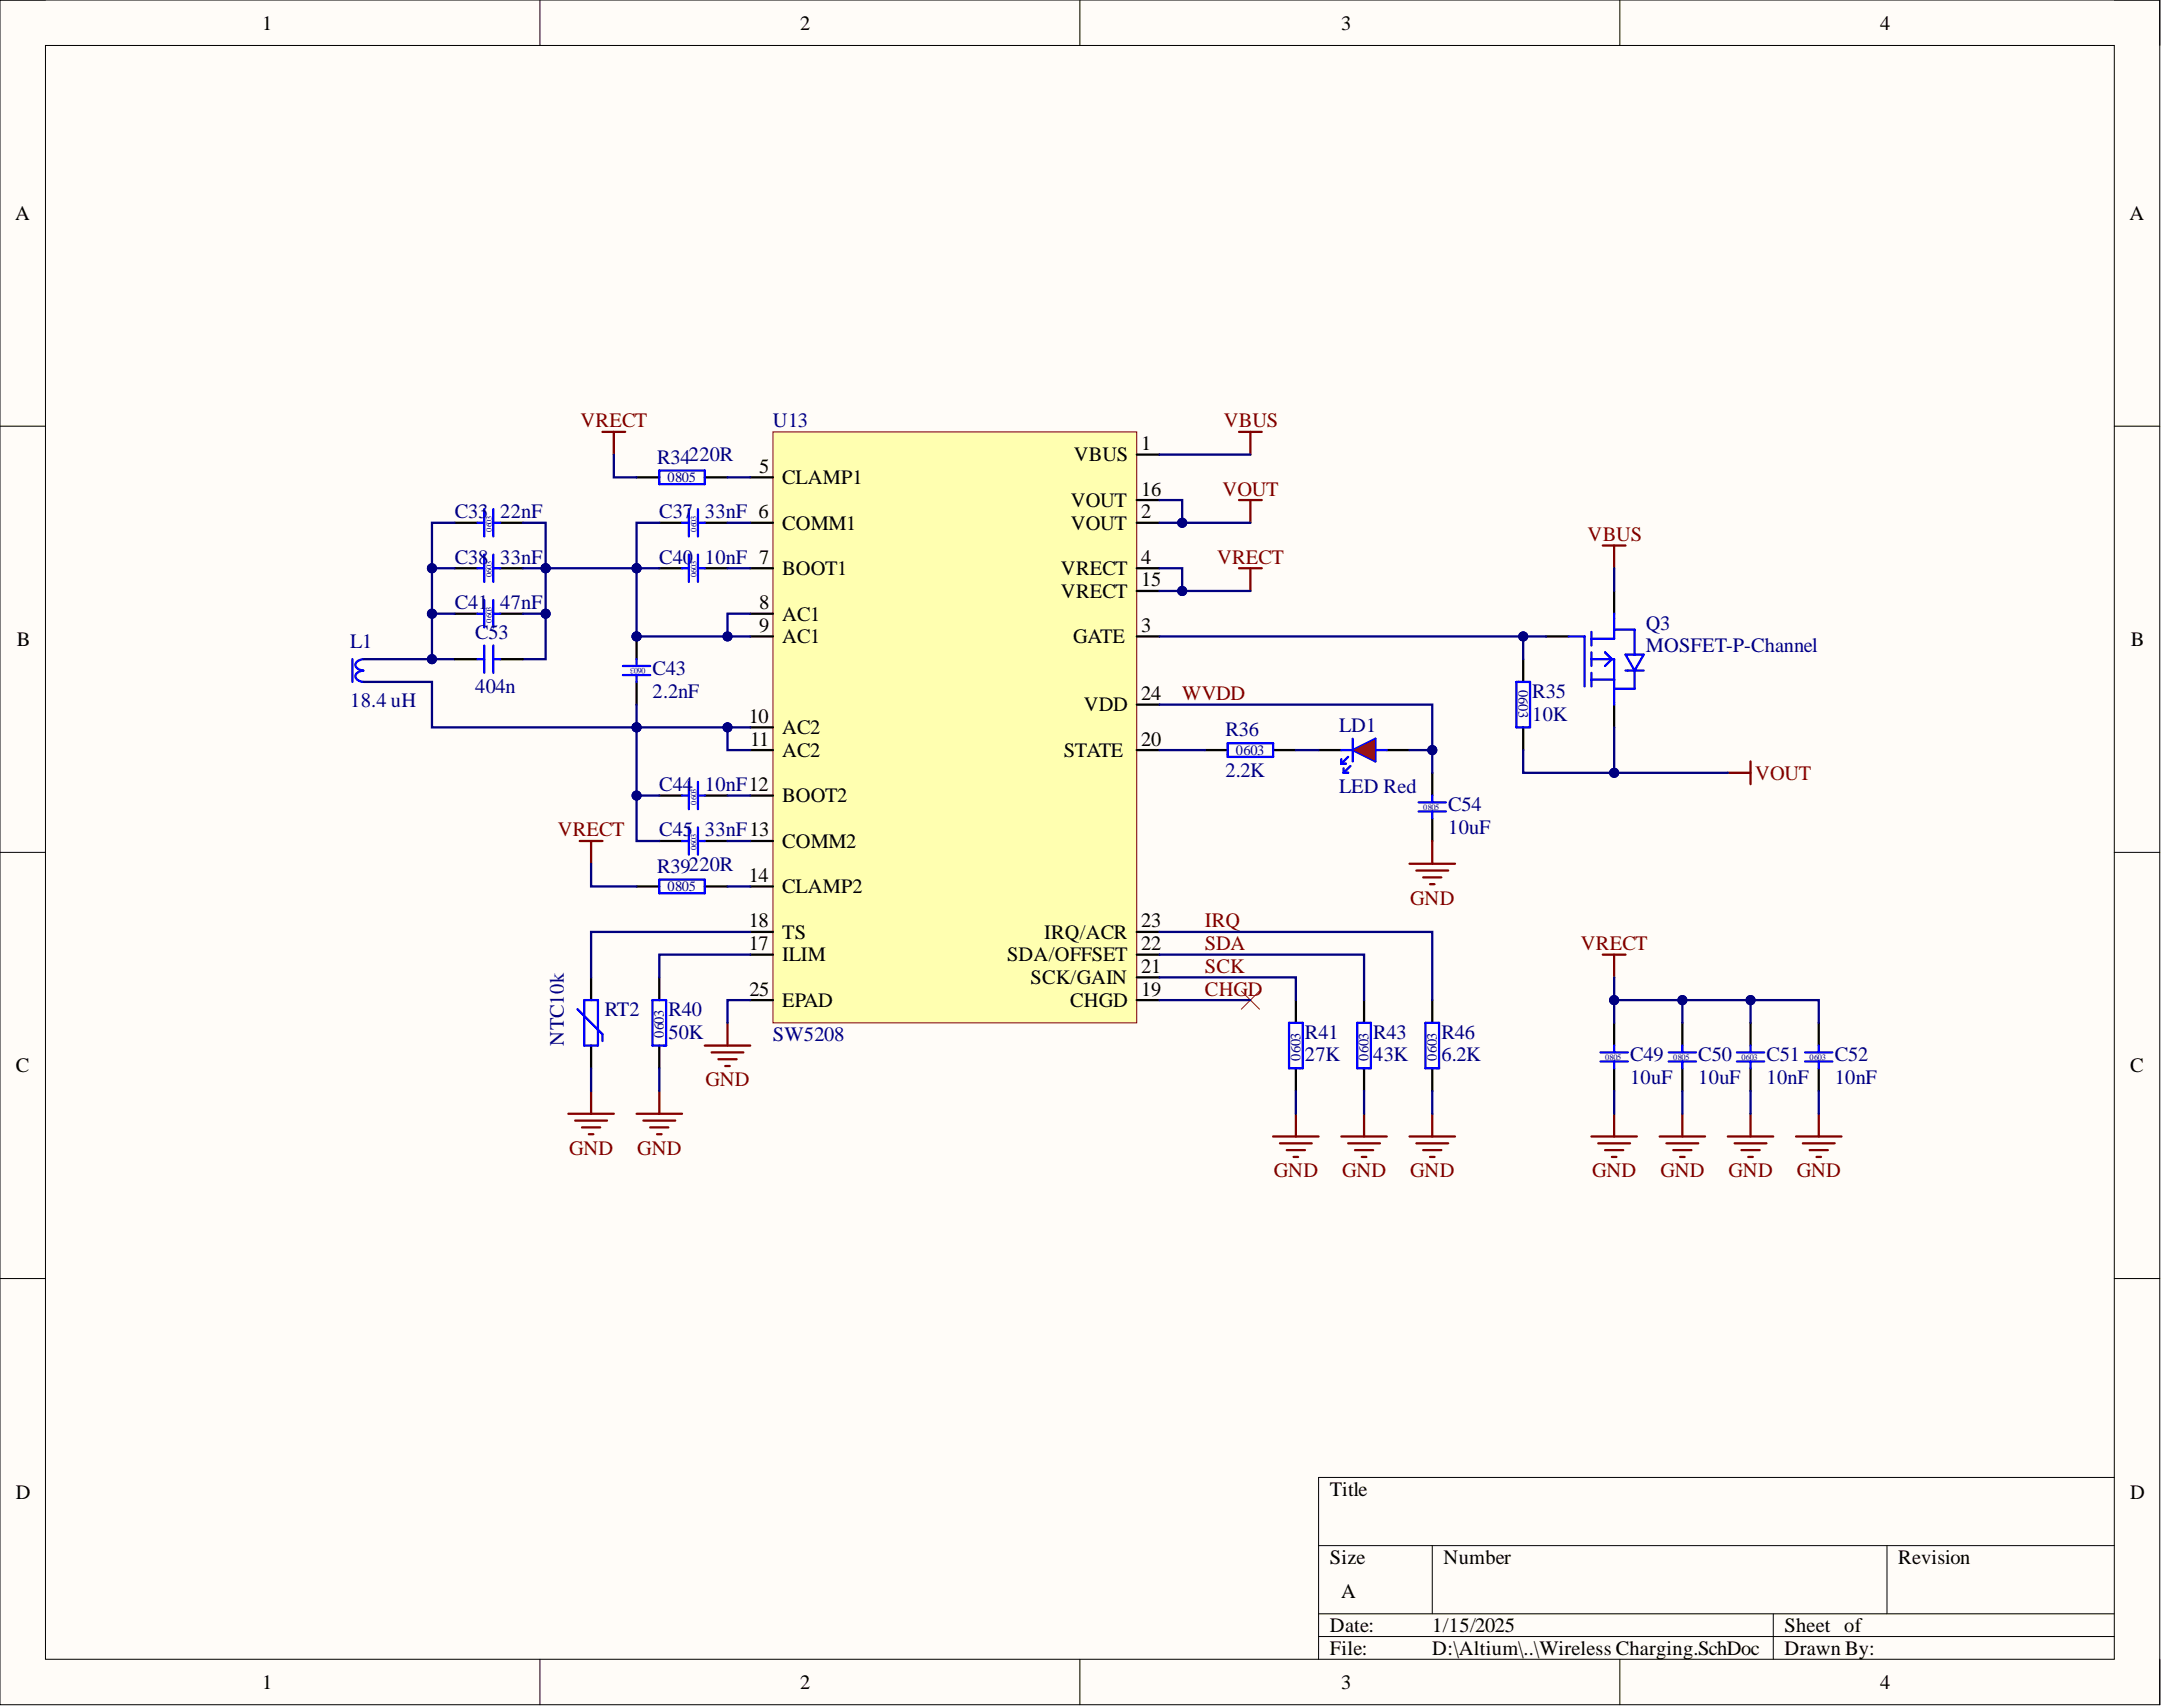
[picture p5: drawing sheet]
<svg xmlns="http://www.w3.org/2000/svg" width="241mm" height="190mm" viewBox="0 0 241 190" stroke-linecap="round" stroke-linejoin="round" font-family="sans-serif">
<defs><g id="words">
<g font-size="2.3">
<text x="29.3" y="3.3">1</text>
<text x="89.3" y="3.3">2</text>
<text x="149.7" y="3.3">3</text>
<text x="209.8" y="3.3">4</text>
<text x="1.7" y="24.5">A</text>
<text x="237.7" y="24.5">A</text>
<text x="84.7" y="52.8">5</text>
<text x="119.8" y="51.5">VBUS</text>
<text x="127.4" y="50.2">1</text>
<text x="87.3" y="54">CLAMP1</text>
<text x="87.3" y="59.1">COMM1</text>
<text x="119.5" y="59.1">VOUT</text>
<text x="119.5" y="56.6">VOUT</text>
<text x="127.4" y="57.8">2</text>
<text x="127.4" y="55.3">16</text>
<text x="87.3" y="64.2">BOOT1</text>
<text x="118.4" y="64.2">VRECT</text>
<text x="127.4" y="62.9">4</text>
<text x="127.4" y="65.4">15</text>
<text x="84.7" y="68">8</text>
<text x="84.7" y="70.5">9</text>
<text x="87.3" y="69.3">AC1</text>
<text x="87.3" y="71.8">AC1</text>
<text x="118.4" y="66.7">VRECT</text>
<text x="119.8" y="71.8">GATE</text>
<text x="127.4" y="70.5">3</text>
<text x="1.9" y="72.1">B</text>
<text x="237.8" y="72.1">B</text>
<text x="83.6" y="80.7">10</text>
<text x="83.7" y="83.2">11</text>
<text x="87.3" y="81.9">AC2</text>
<text x="120.9" y="79.4">VDD</text>
<text x="127.4" y="83.2">20</text>
<text x="127.4" y="78.1">24</text>
<text x="87.3" y="84.5">AC2</text>
<text x="87.3" y="89.5">BOOT2</text>
<text x="118.7" y="84.5">STATE</text>
<text x="87.3" y="94.6">COMM2</text>
<text x="83.6" y="98.4">14</text>
<text x="87.3" y="99.7">CLAMP2</text>
<text x="83.6" y="106">17</text>
<text x="83.6" y="103.5">18</text>
<text x="87.3" y="107.3">ILIM</text>
<text x="87.3" y="104.8">TS</text>
<text x="112.4" y="107.3">SDA/OFFSET</text>
<text x="116.6" y="104.8">IRQ/ACR</text>
<text x="127.4" y="106">22</text>
<text x="127.4" y="103.5">23</text>
<text x="83.6" y="111.1">25</text>
<text x="87.3" y="112.4">EPAD</text>
<text x="115" y="109.8">SCK/GAIN</text>
<text x="119.4" y="112.4">CHGD</text>
<text x="127.4" y="111.1">19</text>
<text x="127.4" y="108.6">21</text>
<text x="1.8" y="119.6">C</text>
<text x="237.8" y="119.6">C</text>
<text x="1.8" y="167.2">D</text>
<text x="148.4" y="166.9">Title</text>
<text x="237.8" y="167.2">D</text>
<text x="148.4" y="174.5">Size</text>
<text x="149.7" y="178.3">A</text>
<text x="161.1" y="174.5">Number</text>
<text x="211.9" y="174.5">Revision</text>
<text x="148.4" y="182.1">Date:</text>
<text x="148.4" y="184.7">File:</text>
<text x="159.9" y="182.1">1/15/2025</text>
<text x="159.9" y="184.7">D:\Altium\..\Wireless Charging.SchDoc</text>
<text x="199.2" y="182.1">Sheet of</text>
<text x="199.2" y="184.7">Drawn By:</text>
<text x="29.3" y="188.5">1</text>
<text x="89.3" y="188.5">2</text>
<text x="149.7" y="188.5">3</text>
<text x="209.8" y="188.5">4</text>
</g>
<g font-size="2.3" fill="#800000">
<text x="64.8" y="47.7">VRECT</text>
<text x="136.6" y="47.7">VBUS</text>
<text x="136.4" y="55.3">VOUT</text>
<text x="135.8" y="62.9">VRECT</text>
<text x="177.2" y="60.4">VBUS</text>
<text x="131.9" y="78.1">WVDD</text>
<text x="195.9" y="87">VOUT</text>
<text x="62.3" y="93.3">VRECT</text>
<text x="157.4" y="101">GND</text>
<text x="134.5" y="103.5">IRQ</text>
<text x="134.5" y="106">SDA</text>
<text x="176.4" y="106">VRECT</text>
<text x="134.5" y="108.6">SCK</text>
<text x="134.5" y="111.1">CHGD</text>
<text x="78.7" y="121.3">GND</text>
<text x="63.5" y="128.9">GND</text>
<text x="71.1" y="128.9">GND</text>
<text x="142.2" y="131.4">GND</text>
<text x="149.8" y="131.4">GND</text>
<text x="157.4" y="131.4">GND</text>
<text x="177.7" y="131.4">GND</text>
<text x="185.3" y="131.4">GND</text>
<text x="192.9" y="131.4">GND</text>
<text x="200.5" y="131.4">GND</text>
</g>
<g font-size="2.3" fill="#000080">
<text x="86.3" y="47.7">U13</text>
<text x="73.3" y="51.7">R34220R</text>
<text x="50.7" y="57.8">C33</text>
<text x="55.8" y="57.8">22nF</text>
<text x="73.6" y="57.8">C37</text>
<text x="78.7" y="57.8">33nF 6</text>
<text x="50.7" y="62.9">C38</text>
<text x="55.8" y="62.9">33nF</text>
<text x="73.6" y="62.9">C40</text>
<text x="78.7" y="62.9">10nF 7</text>
<text x="50.7" y="68">C41</text>
<text x="53" y="71.3">C53</text>
<text x="55.8" y="68">47nF</text>
<text x="183.7" y="70.3">Q3</text>
<text x="39.1" y="72.3">L1</text>
<text x="53" y="77.4">404n</text>
<text x="72.8" y="75.3">C43</text>
<text x="72.8" y="77.9">2.2nF</text>
<text x="171" y="77.9">R35</text>
<text x="183.7" y="72.8">MOSFET-P-Channel</text>
<text x="39.1" y="78.9">18.4 uH</text>
<text x="136.8" y="82.2">R36</text>
<text x="149.5" y="81.7">LD1</text>
<text x="171" y="80.4">10K</text>
<text x="73.6" y="88.3">C44</text>
<text x="78.7" y="88.3">10nF12</text>
<text x="136.8" y="86.8">2.2K</text>
<text x="149.5" y="88.5">LED Red</text>
<text x="73.6" y="93.3">C45</text>
<text x="78.7" y="93.3">33nF13</text>
<text x="161.6" y="90.6">C54</text>
<text x="161.6" y="93.1">10uF</text>
<text x="73.3" y="97.4">R39220R</text>
<text x="67.5" y="113.4">RT2</text>
<text x="74.6" y="113.4">R40</text>
<text x="62.9" y="116.7" transform="rotate(-90 62.9 116.7)">NTC10k</text>
<text x="74.6" y="115.9">50K</text>
<text x="86.3" y="116.2">SW5208</text>
<text x="145.6" y="115.9">R41</text>
<text x="145.6" y="118.5">27K</text>
<text x="153.3" y="115.9">R43</text>
<text x="153.3" y="118.5">43K</text>
<text x="160.9" y="115.9">R46</text>
<text x="160.9" y="118.5">6.2K</text>
<text x="181.9" y="118.5">C49</text>
<text x="189.5" y="118.5">C50</text>
<text x="197.2" y="118.5">C51</text>
<text x="204.8" y="118.5">C52</text>
<text x="181.9" y="121">10uF</text>
<text x="189.5" y="121">10uF</text>
<text x="197.2" y="121">10nF</text>
<text x="204.8" y="121">10nF</text>
</g>
<g font-size="1.6" fill="#000080">
<text x="74.5" y="53.8">0805</text>
<text x="169.5" y="77" transform="rotate(90 169.5 77)">0603</text>
<text x="137.9" y="84.2">0603</text>
<text x="74.5" y="99.4">0805</text>
<text x="74.1" y="115.8" transform="rotate(-90 74.1 115.8)">0603</text>
<text x="145.1" y="118.4" transform="rotate(-90 145.1 118.4)">0603</text>
<text x="152.8" y="118.4" transform="rotate(-90 152.8 118.4)">0603</text>
<text x="160.4" y="118.4" transform="rotate(-90 160.4 118.4)">0603</text>
</g>
<g font-size=".9" fill="#000080">
<text x="54.9" y="59.4" transform="rotate(-90 54.9 59.4)">0603</text>
<text x="77.7" y="59.4" transform="rotate(-90 77.7 59.4)">0603</text>
<text x="54.9" y="64.4" transform="rotate(-90 54.9 64.4)">0603</text>
<text x="77.7" y="64.4" transform="rotate(-90 77.7 64.4)">0603</text>
<text x="54.9" y="69.5" transform="rotate(-90 54.9 69.5)">0603</text>
<text x="72.1" y="74.5" transform="rotate(-180 72.1 74.5)">0603</text>
<text x="77.7" y="89.8" transform="rotate(-90 77.7 89.8)">0603</text>
<text x="77.7" y="94.9" transform="rotate(-90 77.7 94.9)">0603</text>
<text x="158.8" y="90.4">0805</text>
<text x="179.1" y="118.3">0805</text>
<text x="186.8" y="118.3">0805</text>
<text x="194.4" y="118.3">0603</text>
<text x="202" y="118.3">0603</text>
</g>
</g></defs>
<path d="M0 0h241.1v190.2h-241.1z" fill-rule="evenodd" fill="#fffcf8"/>
<path d="M0 0h241.1v190.2h-241.1z" fill="none" stroke="#000" stroke-width=".11"/>
<path d="M5.1 5.1h230.9v180.1h-230.9z" fill-rule="evenodd" fill="#fffcf8"/>
<g fill="none" stroke="#000" stroke-width=".11">
<path d="M0 0h5.1M5.1 5.1h230.9v180.1h-230.9zM60.3 0v5.1M120.5 0v5.1M180.8 0v5.1M236 0h5.1v5.1M0 47.6h5.1M236 47.6h5.1M0 95.1h5.1M236 95.1h5.1M0 142.7h5.1M236 142.7h5.1"/>
<path d="M147.2 172.5h88.8M159.9 172.5v7.6M210.6 172.5v7.6M236 164.9h-88.8v20.3M60.3 185.2v5M120.5 185.2v5M147.2 180.1h88.8M147.2 182.6h88.8M180.8 185.2v5M197.9 180.1v5.1M241.1 185.2v5"/>
</g>
<path d="M86.3 48.2h40.6v65.9h-40.6z" fill-rule="evenodd" fill="#ffffb0"/>
<path d="M86.3 48.2h40.6v65.9h-40.6z" fill="none" stroke="#800000" stroke-width=".11"/>
<g fill="none" stroke="#000" stroke-width=".25">
<path d="M73.6 58.3h2.5M78.7 58.3h2.5M83.7 58.3h2.6M83.7 53.3h2.6M126.9 50.7h2.5M126.9 58.3h2.5M126.9 55.8h2.5M73.6 63.4h2.5M78.7 63.4h2.5M83.7 71h2.6M83.7 63.4h2.6M83.7 68.5h2.6"/>
<path d="M126.9 71h2.5M126.9 63.4h2.5M126.9 66h2.5M126.9 78.6h2.5M73.6 88.8h2.5M73.6 93.9h2.5M78.7 88.8h2.5M78.7 93.9h2.5M83.7 81.2h2.6M83.7 83.7h2.6M83.7 88.8h2.6M83.7 93.9h2.6"/>
<path d="M83.7 98.9h2.6M126.9 83.7h2.5M83.7 106.5h2.6M83.7 104h2.6M83.7 111.6h2.6M126.9 106.5h2.5M126.9 104h2.5M126.9 111.6h2.5M126.9 109.1h2.5"/>
</g>
<g fill="none" stroke="#00f" stroke-width=".25">
<path d="M76.1 58.3h.8M76.9 56.8v3.1M77.9 56.8v3.1M77.9 58.3h.8M39.3 73.6v2.5M40.5 74.8a.68 .68 0 0 0-.7 1l.4 .2 .4 .1M40.5 73.6a.68 .68 0 0 0-.7 .9l.4 .3h.4M76.1 63.4h.8M76.9 61.9v3M77.9 61.9v3M77.9 63.4h.8M76.1 88.8h.8"/>
<path d="M76.1 93.9h.8M76.9 87.3v3M76.9 92.3v3.1M77.9 87.3v3M77.9 92.3v3.1M77.9 88.8h.8M77.9 93.9h.8"/>
</g>
<path d="M78.7 116.7h5M79.4 117.4h3.6M80.2 118.2h2M80.9 119h.5M81.2 114.1v2.6" fill="none" stroke="#800000" stroke-width=".25"/>
<circle cx="71" cy="71" r=".51" fill="#000080"/>
<circle cx="71" cy="71" r=".51" fill="none" stroke="#000080" stroke-width=".11"/>
<path d="M71 71v2.6M71 76.1v2.5" fill="none" stroke="#000" stroke-width=".25"/>
<circle cx="71" cy="71" r=".51" fill="#000080"/>
<circle cx="71" cy="71" r=".51" fill="none" stroke="#000080" stroke-width=".11"/>
<g fill="none" stroke="#00f" stroke-width=".25">
<path d="M53.3 58.3h.7M54 56.8v3.1M55.1 56.8v3.1M55.1 58.3h.7M53.3 63.4h.7M53.3 68.5h.7M54 61.9v3M54 67v3M55.1 61.9v3M55.1 67v3M55.1 63.4h.7M55.1 68.5h.7"/>
<path d="M69.5 75.3h3.1M69.5 74.3h3.1M71 73.6v.7M71 75.3v.8M149.7 83.7h1.3M151 83.7l2.5-1.3v2.6zM151 82.4v2.6M153.5 83.7h1.3"/>
</g>
<path d="M50.7 58.3h2.6M55.8 58.3h2.6M50.7 63.4h2.6M50.7 68.5h2.6M55.8 63.4h2.6M55.8 68.5h2.6M147.2 83.7h2.5M154.8 83.7h2.5" fill="none" stroke="#000" stroke-width=".25"/>
<path d="M151 83.7l2.5-1.3v2.6z" fill="#f00"/>
<path d="M151 83.7l2.5-1.3v2.6z" fill="none" stroke="#00f" stroke-width=".11"/>
<g fill="none" stroke="#00f" stroke-width=".25">
<path d="M73.6 52.5h5.1v1.5h-5.1zM169.2 76.1h1.6v5.1h-1.6zM175.1 71h1.8v5.6M177.6 73.6h2.6v5M177.6 75.8h2.6M177.6 70.5v1.5M177.6 72.8v1.5M177.6 75.1v1.5M179.1 72.8l.8 .8-.8 .7M180.2 68.5v2.8h-2.6M180.2 70.3h2.2v2.8M181.4 74.8h2.1"/>
<path d="M181.4 73.1h2.1l-1.1 1.7zM182.4 74.8v2.1h-2.2M73.6 98.2h5.1v1.5h-5.1zM137 82.9h5.1v1.6h-5.1zM149.7 85.2h.5M149.7 84.7v.5M150 86.2h.5M150 85.7v.5M150.5 84.5l-.8 .7M150.7 85.5l-.7 .7M64.4 112.6l2.8 2.8v.8M65.2 111.6h1.5v5.1h-1.5z"/>
<path d="M72.8 111.6h1.5v5.1h-1.5zM143.9 114.1h1.5v5.1h-1.5zM151.5 114.1h1.5v5.1h-1.5zM159.1 114.1h1.5v5.1h-1.5zM178.6 117.4h3.1M178.6 118.5h3.1M180.2 116.7v.7M180.2 118.5v.7M186.2 117.4h3.1M186.2 118.5h3.1M187.8 116.7v.7M187.8 118.5v.7"/>
<path d="M193.9 117.4h3M193.9 118.5h3M195.4 116.7v.7M195.4 118.5v.7M201.5 117.4h3M201.5 118.5h3M203 116.7v.7M203 118.5v.7"/>
</g>
<g fill="none" stroke="#000" stroke-width=".25">
<path d="M71 53.3h2.6M78.7 53.3h2.5M170 73.6v2.5M172.5 71h2.6M180.2 66v2.5M180.2 78.6v2.6M71 98.9h2.6M78.7 98.9h2.5M134.5 83.7h2.5M142.1 83.7h2.5M170 81.2v2.5M66 109.1v2.5"/>
<path d="M66 116.7v2.5M73.6 109.1v2.5M73.6 116.7v2.5M144.6 111.6v2.5M144.6 119.2v2.6M152.2 111.6v2.5M152.2 119.2v2.6M159.9 111.6v2.5M159.9 119.2v2.6M180.2 114.1v2.6M180.2 119.2v2.6M187.8 114.1v2.6"/>
<path d="M187.8 119.2v2.6M195.4 114.1v2.6M195.4 119.2v2.6M203 114.1v2.6M203 119.2v2.6"/>
</g>
<g fill="none" stroke="#800000" stroke-width=".25">
<path d="M67.2 48.2h2.6M68.5 48.2v2.5M138.3 48.2h2.5M138.3 55.8h2.5M139.6 48.2v2.5M139.6 55.8v2.5M138.3 63.4h2.5M139.6 63.4v2.6M178.9 60.9h2.5M180.2 60.9v2.5M64.7 93.9h2.5M66 93.9v2.5"/>
<path d="M192.8 86.2h2.6M195.4 85v2.5M178.9 106.5h2.5M180.2 106.5v2.6M63.4 124.3h5.1M64.2 125.1h3.5M65 125.8h2M65.7 126.6h.5M66 121.8v2.5M71 124.3h5.1M71.8 125.1h3.6M72.6 125.8h2"/>
<path d="M73.3 126.6h.5M73.6 121.8v2.5M142.1 126.8h5.1M142.9 127.6h3.5M143.6 128.4h2M144.4 129.1h.5M144.6 124.3v2.5M149.7 126.8h5.1M150.5 127.6h3.5M151.2 128.4h2.1M152 129.1h.5M152.2 124.3v2.5"/>
<path d="M157.3 126.8h5.1M158.1 127.6h3.5M158.8 128.4h2.1M159.6 129.1h.5M159.9 124.3v2.5M177.6 126.8h5.1M178.4 127.6h3.5M179.1 128.4h2.1M179.9 129.1h.5M180.2 124.3v2.5M185.2 126.8h5.1M186 127.6h3.5"/>
<path d="M186.8 128.4h2M187.5 129.1h.5M187.8 124.3v2.5M192.8 126.8h5.1M193.6 127.6h3.6M194.4 128.4h2M195.1 129.1h.5M195.4 124.3v2.5M200.5 126.8h5M201.2 127.6h3.6M202 128.4h2M202.7 129.1h.5"/>
<path d="M203 124.3v2.5"/>
</g>
<path d="M138.5 110.6l2.1 2M140.6 110.6l-2.1 2" fill="none" stroke="#f00" stroke-width=".11"/>
<path d="M83.7 68.5h-2.5v2.5h2.5M83.7 111.6h-2.5v2.5" fill="none" stroke="#000080" stroke-width=".25"/>
<circle cx="81.2" cy="71" r=".51" fill="#000080"/>
<circle cx="81.2" cy="71" r=".51" fill="none" stroke="#000080" stroke-width=".11"/>
<path d="M83.7 81.2h-2.5v2.5h2.5" fill="none" stroke="#000080" stroke-width=".25"/>
<circle cx="81.2" cy="81.2" r=".51" fill="#000080"/>
<circle cx="81.2" cy="81.2" r=".51" fill="none" stroke="#000080" stroke-width=".11"/>
<path d="M73.6 63.4h-2.6v7.6h10.2M81.2 63.4h2.5" fill="none" stroke="#000080" stroke-width=".25"/>
<circle cx="81.2" cy="71" r=".51" fill="#000080"/>
<circle cx="81.2" cy="71" r=".51" fill="none" stroke="#000080" stroke-width=".11"/>
<circle cx="71" cy="71" r=".51" fill="#000080"/>
<circle cx="71" cy="71" r=".51" fill="none" stroke="#000080" stroke-width=".11"/>
<circle cx="71" cy="63.4" r=".51" fill="#000080"/>
<circle cx="71" cy="63.4" r=".51" fill="none" stroke="#000080" stroke-width=".11"/>
<path d="M81.2 81.2h-10.2v7.6h2.6" fill="none" stroke="#000080" stroke-width=".25"/>
<circle cx="81.2" cy="81.2" r=".51" fill="#000080"/>
<circle cx="81.2" cy="81.2" r=".51" fill="none" stroke="#000080" stroke-width=".11"/>
<circle cx="71" cy="81.2" r=".51" fill="#000080"/>
<circle cx="71" cy="81.2" r=".51" fill="none" stroke="#000080" stroke-width=".11"/>
<circle cx="71" cy="88.8" r=".51" fill="#000080"/>
<circle cx="71" cy="88.8" r=".51" fill="none" stroke="#000080" stroke-width=".11"/>
<path d="M73.6 58.3h-2.6v5.1M81.2 58.3h2.5M81.2 88.8h2.5M81.2 93.9h2.5" fill="none" stroke="#000080" stroke-width=".25"/>
<circle cx="71" cy="63.4" r=".51" fill="#000080"/>
<circle cx="71" cy="63.4" r=".51" fill="none" stroke="#000080" stroke-width=".11"/>
<path d="M71 88.8v5.1h2.6" fill="none" stroke="#000080" stroke-width=".25"/>
<circle cx="71" cy="88.8" r=".51" fill="#000080"/>
<circle cx="71" cy="88.8" r=".51" fill="none" stroke="#000080" stroke-width=".11"/>
<path d="M71 78.6v2.6" fill="none" stroke="#000080" stroke-width=".25"/>
<circle cx="71" cy="81.2" r=".51" fill="#000080"/>
<circle cx="71" cy="81.2" r=".51" fill="none" stroke="#000080" stroke-width=".11"/>
<path d="M58.4 58.3h2.5v10.2h-2.5" fill="none" stroke="#000080" stroke-width=".25"/>
<circle cx="60.9" cy="63.4" r=".51" fill="#000080"/>
<circle cx="60.9" cy="63.4" r=".51" fill="none" stroke="#000080" stroke-width=".11"/>
<circle cx="60.9" cy="68.5" r=".51" fill="#000080"/>
<circle cx="60.9" cy="68.5" r=".51" fill="none" stroke="#000080" stroke-width=".11"/>
<path d="M58.4 63.4h2.5" fill="none" stroke="#000080" stroke-width=".25"/>
<circle cx="60.9" cy="63.4" r=".51" fill="#000080"/>
<circle cx="60.9" cy="63.4" r=".51" fill="none" stroke="#000080" stroke-width=".11"/>
<path d="M60.9 63.4h10.1" fill="none" stroke="#000080" stroke-width=".25"/>
<circle cx="71" cy="63.4" r=".51" fill="#000080"/>
<circle cx="71" cy="63.4" r=".51" fill="none" stroke="#000080" stroke-width=".11"/>
<circle cx="60.9" cy="63.4" r=".51" fill="#000080"/>
<circle cx="60.9" cy="63.4" r=".51" fill="none" stroke="#000080" stroke-width=".11"/>
<path d="M50.7 58.3h-2.5v10.2h2.5" fill="none" stroke="#000080" stroke-width=".25"/>
<circle cx="48.2" cy="63.4" r=".51" fill="#000080"/>
<circle cx="48.2" cy="63.4" r=".51" fill="none" stroke="#000080" stroke-width=".11"/>
<circle cx="48.2" cy="68.5" r=".51" fill="#000080"/>
<circle cx="48.2" cy="68.5" r=".51" fill="none" stroke="#000080" stroke-width=".11"/>
<path d="M48.2 63.4h2.5" fill="none" stroke="#000080" stroke-width=".25"/>
<circle cx="48.2" cy="63.4" r=".51" fill="#000080"/>
<circle cx="48.2" cy="63.4" r=".51" fill="none" stroke="#000080" stroke-width=".11"/>
<path d="M48.2 68.5v5.1h-7.6" fill="none" stroke="#000080" stroke-width=".25"/>
<circle cx="48.2" cy="73.6" r=".51" fill="#000080"/>
<circle cx="48.2" cy="73.6" r=".51" fill="none" stroke="#000080" stroke-width=".11"/>
<circle cx="48.2" cy="68.5" r=".51" fill="#000080"/>
<circle cx="48.2" cy="68.5" r=".51" fill="none" stroke="#000080" stroke-width=".11"/>
<path d="M40.6 76.1h7.6v5.1h22.8" fill="none" stroke="#000080" stroke-width=".25"/>
<circle cx="71" cy="81.2" r=".51" fill="#000080"/>
<circle cx="71" cy="81.2" r=".51" fill="none" stroke="#000080" stroke-width=".11"/>
<path d="M129.4 58.3h10.2M129.4 50.7h10.2M66 119.2v2.6M73.6 119.2v2.6M83.7 106.5h-10.1v2.6M83.7 104h-17.7v5.1" fill="none" stroke="#000080" stroke-width=".25"/>
<circle cx="131.9" cy="58.3" r=".51" fill="#000080"/>
<circle cx="131.9" cy="58.3" r=".51" fill="none" stroke="#000080" stroke-width=".11"/>
<path d="M129.4 55.8h2.5v2.5" fill="none" stroke="#000080" stroke-width=".25"/>
<circle cx="131.9" cy="58.3" r=".51" fill="#000080"/>
<circle cx="131.9" cy="58.3" r=".51" fill="none" stroke="#000080" stroke-width=".11"/>
<path d="M129.4 63.4h2.5v2.6" fill="none" stroke="#000080" stroke-width=".25"/>
<circle cx="131.9" cy="66" r=".51" fill="#000080"/>
<circle cx="131.9" cy="66" r=".51" fill="none" stroke="#000080" stroke-width=".11"/>
<path d="M129.4 66h10.2" fill="none" stroke="#000080" stroke-width=".25"/>
<circle cx="131.9" cy="66" r=".51" fill="#000080"/>
<circle cx="131.9" cy="66" r=".51" fill="none" stroke="#000080" stroke-width=".11"/>
<path d="M129.4 71h43.1M129.4 83.7h5.1M129.4 109.1h15.2v2.5M129.4 106.5h22.8v5.1M129.4 104h30.5v7.6M129.4 111.6h10.2M144.6 121.8v2.5M152.2 121.8v2.5M159.9 121.8v2.5" fill="none" stroke="#000080" stroke-width=".25"/>
<circle cx="170" cy="71" r=".51" fill="#000080"/>
<circle cx="170" cy="71" r=".51" fill="none" stroke="#000080" stroke-width=".11"/>
<path d="M180.2 63.4v2.6M180.2 81.2v5h12.6" fill="none" stroke="#000080" stroke-width=".25"/>
<circle cx="180.2" cy="86.2" r=".51" fill="#000080"/>
<circle cx="180.2" cy="86.2" r=".51" fill="none" stroke="#000080" stroke-width=".11"/>
<path d="M170 83.7v2.5h10.2" fill="none" stroke="#000080" stroke-width=".25"/>
<circle cx="180.2" cy="86.2" r=".51" fill="#000080"/>
<circle cx="180.2" cy="86.2" r=".51" fill="none" stroke="#000080" stroke-width=".11"/>
<path d="M170 71v2.6" fill="none" stroke="#000080" stroke-width=".25"/>
<circle cx="170" cy="71" r=".51" fill="#000080"/>
<circle cx="170" cy="71" r=".51" fill="none" stroke="#000080" stroke-width=".11"/>
<path d="M68.5 50.7v2.6h2.5M81.2 53.3h2.5M66 96.4v2.5h5M81.2 98.9h2.5M180.2 109.1v5" fill="none" stroke="#000080" stroke-width=".25"/>
<circle cx="180.2" cy="111.6" r=".51" fill="#000080"/>
<circle cx="180.2" cy="111.6" r=".51" fill="none" stroke="#000080" stroke-width=".11"/>
<path d="M180.2 111.6h22.8v2.5" fill="none" stroke="#000080" stroke-width=".25"/>
<circle cx="195.4" cy="111.6" r=".51" fill="#000080"/>
<circle cx="195.4" cy="111.6" r=".51" fill="none" stroke="#000080" stroke-width=".11"/>
<circle cx="187.8" cy="111.6" r=".51" fill="#000080"/>
<circle cx="187.8" cy="111.6" r=".51" fill="none" stroke="#000080" stroke-width=".11"/>
<circle cx="180.2" cy="111.6" r=".51" fill="#000080"/>
<circle cx="180.2" cy="111.6" r=".51" fill="none" stroke="#000080" stroke-width=".11"/>
<path d="M187.8 111.6v2.5" fill="none" stroke="#000080" stroke-width=".25"/>
<circle cx="187.8" cy="111.6" r=".51" fill="#000080"/>
<circle cx="187.8" cy="111.6" r=".51" fill="none" stroke="#000080" stroke-width=".11"/>
<path d="M195.4 111.6v2.5" fill="none" stroke="#000080" stroke-width=".25"/>
<circle cx="195.4" cy="111.6" r=".51" fill="#000080"/>
<circle cx="195.4" cy="111.6" r=".51" fill="none" stroke="#000080" stroke-width=".11"/>
<path d="M48.2 73.6h2.5M180.2 121.8v2.5M187.8 121.8v2.5M195.4 121.8v2.5M203 121.8v2.5" fill="none" stroke="#000080" stroke-width=".25"/>
<circle cx="48.2" cy="73.6" r=".51" fill="#000080"/>
<circle cx="48.2" cy="73.6" r=".51" fill="none" stroke="#000080" stroke-width=".11"/>
<path d="M60.9 68.5v5.1h-2.5" fill="none" stroke="#000080" stroke-width=".25"/>
<circle cx="60.9" cy="68.5" r=".51" fill="#000080"/>
<circle cx="60.9" cy="68.5" r=".51" fill="none" stroke="#000080" stroke-width=".11"/>
<path d="M129.4 78.6h30.5v5.1h-2.6M144.6 83.7h2.6" fill="none" stroke="#000080" stroke-width=".25"/>
<circle cx="159.9" cy="83.7" r=".51" fill="#000080"/>
<circle cx="159.9" cy="83.7" r=".51" fill="none" stroke="#000080" stroke-width=".11"/>
<path d="M159.9 86.2v2.6M159.9 91.3v2.6" fill="none" stroke="#000" stroke-width=".25"/>
<path d="M158.3 89.5h3.1M158.3 90.6h3.1M159.9 88.8v.7M159.9 90.6v.7" fill="none" stroke="#00f" stroke-width=".25"/>
<path d="M157.3 96.4h5.1M158.1 97.2h3.5M158.8 97.9h2.1M159.6 98.7h.5M159.9 93.9v2.5" fill="none" stroke="#800000" stroke-width=".25"/>
<path d="M159.9 83.7v2.5" fill="none" stroke="#000080" stroke-width=".25"/>
<circle cx="159.9" cy="83.7" r=".51" fill="#000080"/>
<circle cx="159.9" cy="83.7" r=".51" fill="none" stroke="#000080" stroke-width=".11"/>
<path d="M50.7 73.6h2.6M55.8 73.6h2.6" fill="none" stroke="#000" stroke-width=".25"/>
<path d="M53.3 73.6h.7M54 72v3.1M55.1 72v3.1M55.1 73.6h.7" fill="none" stroke="#00f" stroke-width=".25"/>
<use href="#words"/>
</svg>
